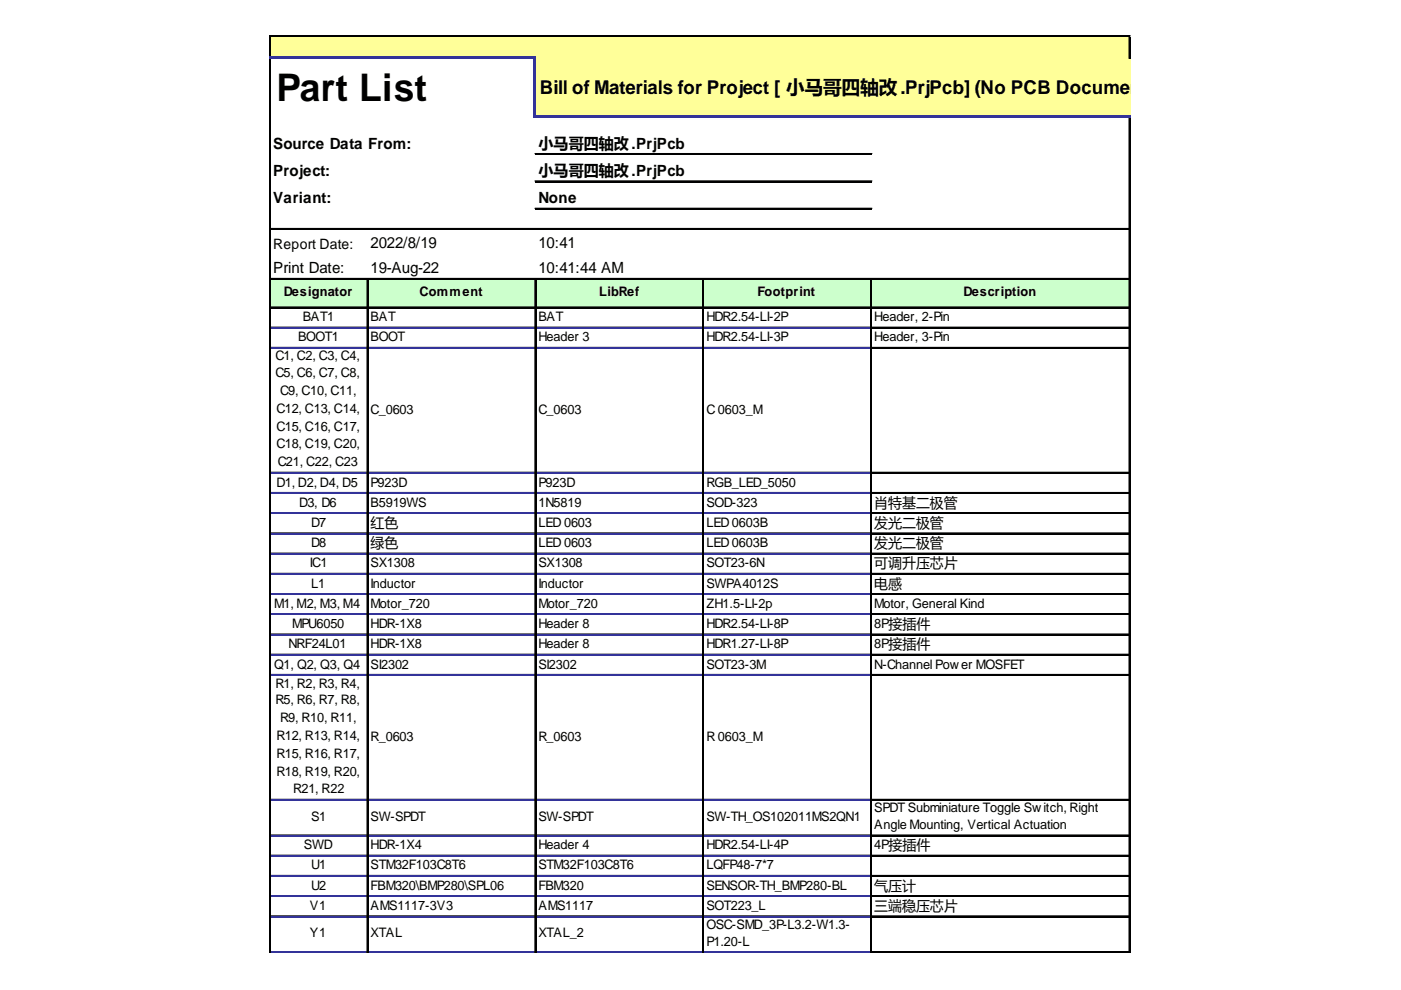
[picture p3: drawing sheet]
<svg xmlns="http://www.w3.org/2000/svg" width="297mm" height="210mm" viewBox="0 0 297 210" stroke-linecap="round" stroke-linejoin="round" font-family="sans-serif">
<defs><g id="words">
<text font-size="8.1" x="58.6" y="21.5">Part List</text>
<text font-size="4" x="114.4" y="19.8">Bill of Materials for Project [ 小马哥四轴改.PrjPcb] (No PCB Document Selected)</text>
<g font-size="3.3">
<text x="57.9" y="31.5">Source Data From:</text>
<text x="114.2" y="31.5">小马哥四轴改.PrjPcb</text>
<text x="57.9" y="37.3">Project:</text>
<text x="114.2" y="37.3">小马哥四轴改.PrjPcb</text>
<text x="57.9" y="43.1">Variant:</text>
<text x="114.2" y="43.1">None</text>
<text x="78.6" y="52.7">2022/8/19</text>
<text x="114.2" y="52.7">10:41</text>
<text x="57.9" y="58">Print Date:</text>
<text x="78.6" y="58">19-Aug-22</text>
<text x="114.2" y="58">10:41:44 AM</text>
</g>
<g font-size="3">
<text x="57.9" y="52.7">Report Date:</text>
<text x="185.4" y="107.6">肖特基二极管</text>
<text x="78.6" y="111.9">红色</text>
<text x="185.4" y="111.9">发光二极管</text>
<text x="78.6" y="116.2">绿色</text>
<text x="185.4" y="116.2">发光二极管</text>
<text x="185.4" y="120.5">可调升压芯片</text>
<text x="185.4" y="124.8">电感</text>
<text x="185.4" y="188.8">气压计</text>
<text x="185.4" y="193.1">三端稳压芯片</text>
</g>
<g font-size="2.8">
<text x="60.2" y="62.8">Designator</text>
<text x="88.9" y="62.8">Comment</text>
<text x="127.1" y="62.8">LibRef</text>
<text x="160.6" y="62.8">Footprint</text>
<text x="204.3" y="62.8">Description</text>
<text x="64.2" y="68.1">BAT1</text>
<text x="78.6" y="68.1">BAT</text>
<text x="114.2" y="68.1">BAT</text>
<text x="149.8" y="68.1">HDR2.54-LI-2P</text>
<text x="185.4" y="68.1">Header, 2-Pin</text>
<text x="58.4" y="76.4">C1, C2, C3, C4,</text>
<text x="63.2" y="72.4">BOOT1</text>
<text x="78.6" y="72.4">BOOT</text>
<text x="114.2" y="72.4">Header 3</text>
<text x="149.8" y="72.4">HDR2.54-LI-3P</text>
<text x="185.4" y="72.4">Header, 3-Pin</text>
<text x="58.4" y="80">C5, C6, C7, C8,</text>
<text x="59.4" y="83.7">C9, C10, C11,</text>
<text x="58.6" y="87.5">C12, C13, C14,</text>
<text x="78.6" y="87.8">C_0603</text>
<text x="114.2" y="87.8">C_0603</text>
<text x="149.8" y="87.8">C 0603_M</text>
<text x="58.6" y="91.3">C15, C16, C17,</text>
<text x="58.6" y="95.1">C18, C19, C20,</text>
<text x="58.9" y="98.9">C21, C22, C23</text>
<text x="58.6" y="103.2">D1, D2, D4, D5</text>
<text x="63.4" y="107.4">D3, D6</text>
<text x="78.6" y="103.2">P923D</text>
<text x="78.6" y="107.4">B5919WS</text>
<text x="114.2" y="103.2">P923D</text>
<text x="114.2" y="107.4">1N5819</text>
<text x="149.8" y="103.2">RGB_LED_5050</text>
<text x="149.8" y="107.4">SOD-323</text>
<text x="66" y="111.7">D7</text>
<text x="114.2" y="111.7">LED 0603</text>
<text x="149.8" y="111.7">LED 0603B</text>
<text x="66" y="116">D8</text>
<text x="114.2" y="116">LED 0603</text>
<text x="149.8" y="116">LED 0603B</text>
<text x="65.7" y="120.3">IC1</text>
<text x="66" y="124.6">L1</text>
<text x="78.6" y="120.3">SX1308</text>
<text x="78.6" y="124.6">Inductor</text>
<text x="114.2" y="120.3">SX1308</text>
<text x="114.2" y="124.6">Inductor</text>
<text x="149.8" y="120.3">SOT23-6N</text>
<text x="149.8" y="124.6">SWPA4012S</text>
<text x="58.1" y="128.9">M1, M2, M3, M4</text>
<text x="78.6" y="128.9">Motor_720</text>
<text x="114.2" y="128.9">Motor_720</text>
<text x="149.8" y="128.9">ZH1.5-LI-2p</text>
<text x="185.4" y="128.9">Motor, General Kind</text>
<text x="61.2" y="137.5">NRF24L01</text>
<text x="61.9" y="133.2">MPU6050</text>
<text x="78.6" y="133.2">HDR-1X8</text>
<text x="78.6" y="137.5">HDR-1X8</text>
<text x="114.2" y="133.2">Header 8</text>
<text x="114.2" y="137.5">Header 8</text>
<text x="149.8" y="133.2">HDR2.54-LI-8P</text>
<text x="149.8" y="137.5">HDR1.27-LI-8P</text>
<text x="185.4" y="133.2">8P接插件</text>
<text x="185.4" y="137.5">8P接插件</text>
<text x="58.1" y="141.7">Q1, Q2, Q3, Q4</text>
<text x="78.6" y="141.7">SI2302</text>
<text x="114.2" y="141.7">SI2302</text>
<text x="149.8" y="141.7">SOT23-3M</text>
<text x="185.4" y="141.7">N-Channel Pow er MOSFET</text>
<text x="58.4" y="145.8">R1, R2, R3, R4,</text>
<text x="58.4" y="149.3">R5, R6, R7, R8,</text>
<text x="59.4" y="153.1">R9, R10, R11,</text>
<text x="58.6" y="156.9">R12, R13, R14,</text>
<text x="58.6" y="160.7">R15, R16, R17,</text>
<text x="78.6" y="157.1">R_0603</text>
<text x="114.2" y="157.1">R_0603</text>
<text x="149.8" y="157.1">R 0603_M</text>
<text x="58.6" y="164.4">R18, R19, R20,</text>
<text x="62.2" y="168.2">R21, R22</text>
<text x="185.4" y="172.2">SPDT Subminiature Toggle Sw itch, Right</text>
<text x="66" y="174">S1</text>
<text x="78.6" y="174">SW-SPDT</text>
<text x="114.2" y="174">SW-SPDT</text>
<text x="149.8" y="174">SW-TH_OS102011MS2QN1</text>
<text x="185.4" y="175.8">Angle Mounting, Vertical Actuation</text>
<text x="64.5" y="180.1">SWD</text>
<text x="66" y="184.4">U1</text>
<text x="78.6" y="180.1">HDR-1X4</text>
<text x="78.6" y="184.4">STM32F103C8T6</text>
<text x="114.2" y="180.1">Header 4</text>
<text x="114.2" y="184.4">STM32F103C8T6</text>
<text x="149.8" y="180.1">HDR2.54-LI-4P</text>
<text x="149.8" y="184.4">LQFP48-7*7</text>
<text x="185.4" y="180.1">4P接插件</text>
<text x="66" y="188.6">U2</text>
<text x="78.6" y="188.6">FBM320\BMP280\SPL06</text>
<text x="114.2" y="188.6">FBM320</text>
<text x="149.8" y="188.6">SENSOR-TH_BMP280-BL</text>
<text x="65.7" y="192.9">V1</text>
<text x="78.6" y="192.9">AMS1117-3V3</text>
<text x="114.2" y="192.9">AMS1117</text>
<text x="149.8" y="192.9">SOT223_L</text>
<text x="149.8" y="197">OSC-SMD_3P-L3.2-W1.3-</text>
<text x="65.7" y="198.7">Y1</text>
<text x="78.6" y="198.7">XTAL</text>
<text x="114.2" y="198.7">XTAL_2</text>
<text x="149.8" y="200.5">P1.20-L</text>
</g>
</g></defs>
<g fill="#ff9">
<path d="M57.3 7.8h182.3v4.6h-182.3z"/>
<path d="M113.4 12.1h126.2v12.9h-126.2z"/>
</g>
<path d="M57.3 59h182.3v6.3h-182.3z" fill="#cfc"/>
<path d="M57.1 7.6v4.3M239.4 7.9v4.5" fill="none" stroke="#000" stroke-width=".26"/>
<path d="M57.3 7.6v4.3M239.5 7.9v4.5" fill="none" stroke="#000" stroke-width=".25"/>
<path d="M113.2 12.4h.5v12.6h-.5z" fill="#339"/>
<g fill="none" stroke="#000" stroke-width=".26">
<path d="M57.1 12.4v189.6M57.4 7.6h182.2M239.4 25v177M77.8 59.3v142.7M113.4 59.3v142.7M149 59.3v142.7M184.6 59.3v142.7M57.4 69.4h20.4M57.4 73.7h20.4M78.1 69.4h35.3M78.1 73.7h35.3M113.7 69.4h35.3"/>
<path d="M113.7 73.7h35.3M149.3 69.4h35.3M149.3 73.7h35.3M57.4 100.1h20.4M57.4 104.4h20.4M57.4 108.7h20.4M57.4 113h20.4M57.4 117.3h20.4M78.1 100.1h35.3M78.1 104.4h35.3M78.1 108.7h35.3M78.1 113h35.3"/>
<path d="M78.1 117.3h35.3M113.7 100.1h35.3M113.7 104.4h35.3M113.7 108.7h35.3M113.7 113h35.3M113.7 117.3h35.3M149.3 100.1h35.3M149.3 104.4h35.3M149.3 108.7h35.3M149.3 113h35.3M149.3 117.3h35.3M57.4 121.6h20.4"/>
<path d="M57.4 125.9h20.4M57.4 130.2h20.4M57.4 134.4h20.4M57.4 138.7h20.4M78.1 121.6h35.3M78.1 125.9h35.3M78.1 130.2h35.3M78.1 134.4h35.3M78.1 138.7h35.3M113.7 121.6h35.3M113.7 125.9h35.3M113.7 130.2h35.3"/>
<path d="M113.7 134.4h35.3M113.7 138.7h35.3M149.3 121.6h35.3M149.3 125.9h35.3M149.3 130.2h35.3M149.3 134.4h35.3M149.3 138.7h35.3M57.4 143h20.4M78.1 143h35.3M113.7 143h35.3M149.3 143h35.3M57.4 169.5h20.4"/>
<path d="M57.4 177.1h20.4M78.1 169.5h35.3M78.1 177.1h35.3M113.7 169.5h35.3M113.7 177.1h35.3M149.3 169.5h35.3M149.3 177.1h35.3M57.4 181.3h20.4M57.4 185.6h20.4M57.4 189.9h20.4M57.4 194.2h20.4M78.1 181.3h35.3"/>
<path d="M78.1 185.6h35.3M78.1 189.9h35.3M78.1 194.2h35.3M113.7 181.3h35.3M113.7 185.6h35.3M113.7 189.9h35.3M113.7 194.2h35.3M149.3 181.3h35.3M149.3 185.6h35.3M149.3 189.9h35.3M149.3 194.2h35.3M57.4 201.8h20.4"/>
<path d="M78.1 201.8h35.3M113.7 201.8h35.3M149.3 201.8h35.3"/>
</g>
<g fill="none" stroke="#339" stroke-width=".25">
<path d="M57.4 69.5h20.4M57.4 73.8h20.4M78.1 69.5h35.3M78.1 73.8h35.3M113.7 69.5h35.3M113.7 73.8h35.3M149.3 69.5h35.3M149.3 73.8h35.3M57.4 100.3h20.4M57.4 104.6h20.4M57.4 108.8h20.4M57.4 113.1h20.4"/>
<path d="M57.4 117.4h20.4M78.1 100.3h35.3M78.1 104.6h35.3M78.1 108.8h35.3M78.1 113.1h35.3M78.1 117.4h35.3M113.7 100.3h35.3M113.7 104.6h35.3M113.7 108.8h35.3M113.7 113.1h35.3M113.7 117.4h35.3M149.3 100.3h35.3"/>
<path d="M149.3 104.6h35.3M149.3 108.8h35.3M149.3 113.1h35.3M149.3 117.4h35.3M57.4 121.7h20.4M57.4 126h20.4M57.4 130.3h20.4M57.4 134.6h20.4M57.4 138.9h20.4M78.1 121.7h35.3M78.1 126h35.3M78.1 130.3h35.3"/>
<path d="M78.1 134.6h35.3M78.1 138.9h35.3M113.7 121.7h35.3M113.7 126h35.3M113.7 130.3h35.3M113.7 134.6h35.3M113.7 138.9h35.3M149.3 121.7h35.3M149.3 126h35.3M149.3 130.3h35.3M149.3 134.6h35.3M149.3 138.9h35.3"/>
<path d="M57.4 143.1h20.4M78.1 143.1h35.3M113.7 143.1h35.3M149.3 143.1h35.3M57.4 169.6h20.4M57.4 177.2h20.4M78.1 169.6h35.3M78.1 177.2h35.3M113.7 169.6h35.3M113.7 177.2h35.3M149.3 169.6h35.3M149.3 177.2h35.3"/>
<path d="M57.4 181.5h20.4M57.4 185.8h20.4M57.4 190h20.4M57.4 194.3h20.4M78.1 181.5h35.3M78.1 185.8h35.3M78.1 190h35.3M78.1 194.3h35.3M113.7 181.5h35.3M113.7 185.8h35.3M113.7 190h35.3M113.7 194.3h35.3"/>
<path d="M149.3 181.5h35.3M149.3 185.8h35.3M149.3 190h35.3M149.3 194.3h35.3M57.4 201.9h20.4M78.1 201.9h35.3M113.7 201.9h35.3M149.3 201.9h35.3"/>
</g>
<path d="M57.3 12.4v189.6M57.4 7.7h182.2M239.5 25v177M78 59.3v142.7M113.6 59.3v142.7M149.1 59.3v142.7M184.7 59.3v142.7" fill="none" stroke="#000" stroke-width=".25"/>
<g fill="#339">
<path d="M57.1 11.9h56.6v.5h-56.6z"/>
<path d="M113.7 24.5h125.9v.5h-125.9z"/>
</g>
<g fill="none" stroke="#000" stroke-width=".26">
<path d="M113.4 32.6h71.5M113.4 38.4h71.5M57.4 48.5h182.2M57.4 59h182.2M113.4 44.2h71.5M57.4 65.1h182.2M184.9 69.4h54.5M184.9 73.7h54.5M184.9 100.1h54.5M184.9 104.4h54.5M184.9 108.7h54.5M184.9 113h54.5"/>
<path d="M184.9 117.3h54.5M184.9 121.6h54.5M184.9 125.9h54.5M184.9 130.2h54.5M184.9 134.4h54.5M184.9 138.7h54.5M184.9 143h54.5M184.9 169.5h54.5M184.9 177.1h54.5M184.9 181.3h54.5M184.9 185.6h54.5M184.9 189.9h54.5"/>
<path d="M184.9 194.2h54.5M184.9 201.8h54.5"/>
</g>
<g fill="none" stroke="#000" stroke-width=".25">
<path d="M113.4 32.7h71.5M113.4 38.5h71.5M57.4 48.6h182.2M57.4 59.2h182.2M113.4 44.3h71.5M57.4 65.2h182.2M184.9 69.5h54.5M184.9 73.8h54.5M184.9 100.3h54.5M184.9 104.6h54.5M184.9 108.8h54.5M184.9 113.1h54.5"/>
<path d="M184.9 117.4h54.5M184.9 121.7h54.5M184.9 126h54.5M184.9 130.3h54.5M184.9 134.6h54.5M184.9 138.9h54.5M184.9 143.1h54.5M184.9 169.6h54.5M184.9 177.2h54.5M184.9 181.5h54.5M184.9 185.8h54.5M184.9 190h54.5"/>
<path d="M184.9 194.3h54.5M184.9 201.9h54.5"/>
</g>
<use href="#words"/>
</svg>
